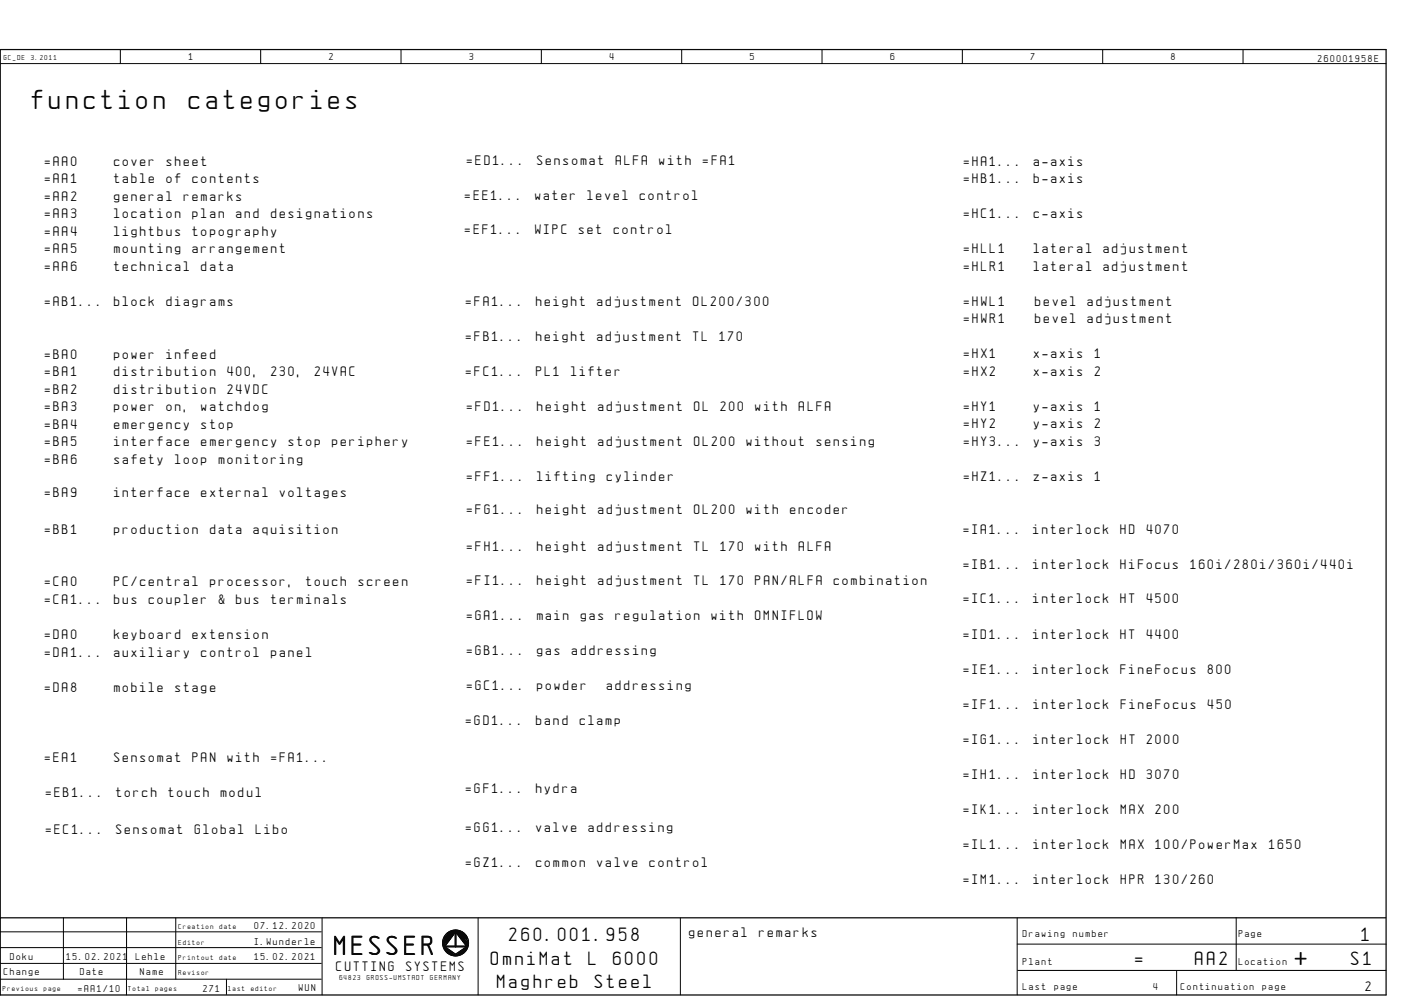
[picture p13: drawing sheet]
<svg xmlns="http://www.w3.org/2000/svg" width="399mm" height="286mm" viewBox="0 0 399 286" stroke-linecap="round" stroke-linejoin="round" font-family="sans-serif">
<defs><g id="words">
<g font-size="6.2">
<text x="9.1" y="31">function</text>
<text x="53.8" y="31">categories</text>
<text x="95.4" y="272.3">MESSER</text>
<text x="369.1" y="275.1">+</text>
</g>
<g font-size="4.4">
<text x="145.1" y="268.4">260.001.958</text>
<text x="388.1" y="268.1">1</text>
<text x="139.9" y="275">OmniMat</text>
<text x="167.8" y="275">L</text>
<text x="174.7" y="275">6000</text>
<text x="323.6" y="275.1">=</text>
<text x="340.6" y="275.1">AA2</text>
<text x="385.1" y="275.1">S1</text>
<text x="141.7" y="281.5">Maghreb</text>
<text x="169.5" y="281.5">Steel</text>
</g>
<g font-size="3.1">
<text x="12.8" y="47.2">=AA0</text>
<text x="32.5" y="47.2">cover</text>
<text x="47.4" y="47.2">sheet</text>
<text x="133.1" y="47.1">=ED1...</text>
<text x="153.1" y="47.1">Sensomat</text>
<text x="175.5" y="47.1">ALFA</text>
<text x="187.9" y="47.1">with</text>
<text x="200.4" y="47.1">=FA1</text>
<text x="274.7" y="47.3">=HA1...</text>
<text x="294.6" y="47.3">a-axis</text>
<text x="12.8" y="52.2">=AA1</text>
<text x="32.5" y="52.2">table</text>
<text x="47.4" y="52.2">of</text>
<text x="54.9" y="52.2">contents</text>
<text x="274.7" y="52.2">=HB1...</text>
<text x="294.6" y="52.2">b-axis</text>
<text x="12.8" y="57.2">=AA2</text>
<text x="32.5" y="57.2">general</text>
<text x="52.4" y="57.2">remarks</text>
<text x="132.5" y="57.1">=EE1...</text>
<text x="152.6" y="57.1">water</text>
<text x="167.5" y="57.1">level</text>
<text x="182.4" y="57.1">control</text>
<text x="12.8" y="62.2">=AA3</text>
<text x="32.5" y="62.2">location</text>
<text x="54.9" y="62.2">plan</text>
<text x="67.3" y="62.2">and</text>
<text x="77.3" y="62.2">designations</text>
<text x="274.7" y="62.2">=HC1...</text>
<text x="294.6" y="62.2">c-axis</text>
<text x="12.8" y="67.2">=AA4</text>
<text x="32.5" y="67.2">lightbus</text>
<text x="54.9" y="67.2">topography</text>
<text x="132.5" y="66.6">=EF1...</text>
<text x="152.6" y="66.6">WIPC</text>
<text x="165" y="66.6">set</text>
<text x="174.9" y="66.6">control</text>
<text x="12.8" y="72.2">=AA5</text>
<text x="12.8" y="77.2">=AA6</text>
<text x="32.5" y="72.2">mounting</text>
<text x="32.5" y="77.2">technical</text>
<text x="54.9" y="72.2">arrangement</text>
<text x="57.4" y="77.2">data</text>
<text x="274.7" y="72.1">=HLL1</text>
<text x="274.7" y="77.1">=HLR1</text>
<text x="294.6" y="72.1">lateral</text>
<text x="294.6" y="77.1">lateral</text>
<text x="314.5" y="72.1">adjustment</text>
<text x="314.5" y="77.1">adjustment</text>
<text x="12.8" y="87.2">=AB1...</text>
<text x="32.5" y="87.2">block</text>
<text x="47.4" y="87.2">diagrams</text>
<text x="132.8" y="87.3">=FA1...</text>
<text x="152.8" y="87.3">height</text>
<text x="170.2" y="87.3">adjustment</text>
<text x="197.6" y="87.3">OL200/300</text>
<text x="274.7" y="87.1">=HWL1</text>
<text x="295.1" y="87.1">bevel</text>
<text x="310" y="87.1">adjustment</text>
<text x="274.7" y="92.1">=HWR1</text>
<text x="295.1" y="92.1">bevel</text>
<text x="310" y="92.1">adjustment</text>
<text x="132.8" y="97.3">=FB1...</text>
<text x="152.8" y="97.3">height</text>
<text x="170.2" y="97.3">adjustment</text>
<text x="197.6" y="97.3">TL</text>
<text x="205.1" y="97.3">170</text>
<text x="12.8" y="102.2">=BA0</text>
<text x="12.8" y="107.2">=BA1</text>
<text x="32.5" y="102.2">power</text>
<text x="32.5" y="107.2">distribution</text>
<text x="47.4" y="102.2">infeed</text>
<text x="64.8" y="107.2">400,</text>
<text x="77.3" y="107.2">230,</text>
<text x="89.7" y="107.2">24VAC</text>
<text x="132.8" y="107.1">=FC1...</text>
<text x="152.8" y="107.1">PL1</text>
<text x="162.8" y="107.1">lifter</text>
<text x="274.7" y="102.1">=HX1</text>
<text x="274.7" y="107.1">=HX2</text>
<text x="294.6" y="102.1">x-axis</text>
<text x="294.6" y="107.1">x-axis</text>
<text x="312" y="102.1">1</text>
<text x="312" y="107.1">2</text>
<text x="12.8" y="112.2">=BA2</text>
<text x="32.5" y="112.2">distribution</text>
<text x="64.8" y="112.2">24VDC</text>
<text x="12.8" y="117.2">=BA3</text>
<text x="32.5" y="117.2">power</text>
<text x="47.4" y="117.2">on,</text>
<text x="57.4" y="117.2">watchdog</text>
<text x="133.1" y="117.1">=FD1...</text>
<text x="153.1" y="117.1">height</text>
<text x="170.5" y="117.1">adjustment</text>
<text x="197.9" y="117.1">OL</text>
<text x="205.3" y="117.1">200</text>
<text x="215.3" y="117.1">with</text>
<text x="227.7" y="117.1">ALFA</text>
<text x="274.7" y="117.1">=HY1</text>
<text x="294.6" y="117.1">y-axis</text>
<text x="312" y="117.1">1</text>
<text x="12.8" y="122.2">=BA4</text>
<text x="32.5" y="122.2">emergency</text>
<text x="57.4" y="122.2">stop</text>
<text x="274.7" y="122.1">=HY2</text>
<text x="294.6" y="122.1">y-axis</text>
<text x="312" y="122.1">2</text>
<text x="12.8" y="127.2">=BA5</text>
<text x="32.5" y="127.2">interface</text>
<text x="57.4" y="127.2">emergency</text>
<text x="82.3" y="127.2">stop</text>
<text x="94.7" y="127.2">periphery</text>
<text x="133.1" y="127.1">=FE1...</text>
<text x="153.1" y="127.1">height</text>
<text x="170.5" y="127.1">adjustment</text>
<text x="197.9" y="127.1">OL200</text>
<text x="212.8" y="127.1">without</text>
<text x="232.7" y="127.1">sensing</text>
<text x="274.7" y="127.1">=HY3...</text>
<text x="294.6" y="127.1">y-axis</text>
<text x="312" y="127.1">3</text>
<text x="12.8" y="132.2">=BA6</text>
<text x="32.5" y="132.2">safety</text>
<text x="49.9" y="132.2">loop</text>
<text x="62.4" y="132.2">monitoring</text>
<text x="133.1" y="137.1">=FF1...</text>
<text x="153.1" y="137.1">lifting</text>
<text x="173" y="137.1">cylinder</text>
<text x="274.7" y="137.1">=HZ1...</text>
<text x="294.6" y="137.1">z-axis</text>
<text x="312" y="137.1">1</text>
<text x="12.8" y="141.7">=BA9</text>
<text x="32.5" y="141.7">interface</text>
<text x="57.4" y="141.7">external</text>
<text x="79.8" y="141.7">voltages</text>
<text x="133.1" y="146.6">=FG1...</text>
<text x="153.1" y="146.6">height</text>
<text x="170.5" y="146.6">adjustment</text>
<text x="197.9" y="146.6">OL200</text>
<text x="212.8" y="146.6">with</text>
<text x="225.2" y="146.6">encoder</text>
<text x="12.8" y="152.1">=BB1</text>
<text x="32.5" y="152.1">production</text>
<text x="59.9" y="152.1">data</text>
<text x="72.3" y="152.1">aquisition</text>
<text x="274.6" y="152.3">=IA1...</text>
<text x="294.5" y="152.3">interlock</text>
<text x="319.4" y="152.3">HD</text>
<text x="326.9" y="152.3">4070</text>
<text x="133.1" y="157.1">=FH1...</text>
<text x="153.1" y="157.1">height</text>
<text x="170.5" y="157.1">adjustment</text>
<text x="197.9" y="157.1">TL</text>
<text x="205.3" y="157.1">170</text>
<text x="215.3" y="157.1">with</text>
<text x="227.7" y="157.1">ALFA</text>
<text x="12.8" y="167.1">=CA0</text>
<text x="32.5" y="167.1">PC/central</text>
<text x="59.9" y="167.1">processor,</text>
<text x="87.2" y="167.1">touch</text>
<text x="102.2" y="167.1">screen</text>
<text x="133.1" y="166.6">=FI1...</text>
<text x="153.1" y="166.6">height</text>
<text x="170.5" y="166.6">adjustment</text>
<text x="197.9" y="166.6">TL</text>
<text x="205.3" y="166.6">170</text>
<text x="215.3" y="166.6">PAN/ALFA</text>
<text x="237.7" y="166.6">combination</text>
<text x="274.6" y="162.3">=IB1...</text>
<text x="294.5" y="162.3">interlock</text>
<text x="319.4" y="162.3">HiFocus</text>
<text x="339.3" y="162.3">160i/280i/360i/440i</text>
<text x="12.8" y="172.1">=CA1...</text>
<text x="32.5" y="172.1">bus</text>
<text x="42.5" y="172.1">coupler</text>
<text x="62.4" y="172.1">&amp;</text>
<text x="67.3" y="172.1">bus</text>
<text x="77.3" y="172.1">terminals</text>
<text x="274.6" y="172">=IC1...</text>
<text x="294.5" y="172">interlock</text>
<text x="319.4" y="172">HT</text>
<text x="326.9" y="172">4500</text>
<text x="133" y="176.6">=GA1...</text>
<text x="153.1" y="176.6">main</text>
<text x="165.5" y="176.6">gas</text>
<text x="175.5" y="176.6">regulation</text>
<text x="202.8" y="176.6">with</text>
<text x="215.3" y="176.6">OMNIFLOW</text>
<text x="12.8" y="182.1">=DA0</text>
<text x="32.5" y="182.1">keyboard</text>
<text x="54.9" y="182.1">extension</text>
<text x="274.6" y="182.3">=ID1...</text>
<text x="294.5" y="182.3">interlock</text>
<text x="319.4" y="182.3">HT</text>
<text x="326.9" y="182.3">4400</text>
<text x="12.8" y="187.2">=DA1...</text>
<text x="32.5" y="187.2">auxiliary</text>
<text x="57.4" y="187.2">control</text>
<text x="77.3" y="187.2">panel</text>
<text x="133" y="186.6">=GB1...</text>
<text x="153.1" y="186.6">gas</text>
<text x="163" y="186.6">addressing</text>
<text x="12.8" y="197.1">=DA8</text>
<text x="32.5" y="197.1">mobile</text>
<text x="49.9" y="197.1">stage</text>
<text x="133" y="196.6">=GC1...</text>
<text x="153.1" y="196.6">powder</text>
<text x="173" y="196.6">addressing</text>
<text x="274.6" y="192">=IE1...</text>
<text x="294.5" y="192">interlock</text>
<text x="319.4" y="192">FineFocus</text>
<text x="344.3" y="192">800</text>
<text x="274.6" y="202.2">=IF1...</text>
<text x="294.6" y="202.2">interlock</text>
<text x="319.4" y="202.2">FineFocus</text>
<text x="344.3" y="202.2">450</text>
<text x="132.8" y="206.6">=GD1...</text>
<text x="152.8" y="206.6">band</text>
<text x="165.3" y="206.6">clamp</text>
<text x="274.6" y="212.2">=IG1...</text>
<text x="294.6" y="212.2">interlock</text>
<text x="319.4" y="212.2">HT</text>
<text x="326.9" y="212.2">2000</text>
<text x="12.8" y="217.1">=EA1</text>
<text x="32.5" y="217.1">Sensomat</text>
<text x="54.9" y="217.1">PAN</text>
<text x="64.8" y="217.1">with</text>
<text x="77.3" y="217.1">=FA1...</text>
<text x="13.1" y="227.1">=EB1...</text>
<text x="33.1" y="227.1">torch</text>
<text x="48" y="227.1">touch</text>
<text x="63" y="227.1">modul</text>
<text x="132.8" y="226.1">=GF1...</text>
<text x="152.8" y="226.1">hydra</text>
<text x="274.6" y="222.2">=IH1...</text>
<text x="294.6" y="222.2">interlock</text>
<text x="319.4" y="222.2">HD</text>
<text x="326.9" y="222.2">3070</text>
<text x="274.6" y="232.2">=IK1...</text>
<text x="294.6" y="232.2">interlock</text>
<text x="319.4" y="232.2">MAX</text>
<text x="329.4" y="232.2">200</text>
<text x="13.1" y="237.6">=EC1...</text>
<text x="33.1" y="237.6">Sensomat</text>
<text x="55.5" y="237.6">Global</text>
<text x="72.9" y="237.6">Libo</text>
<text x="132.8" y="237.1">=GG1...</text>
<text x="152.8" y="237.1">valve</text>
<text x="167.8" y="237.1">addressing</text>
<text x="274.6" y="242.1">=IL1...</text>
<text x="294.6" y="242.1">interlock</text>
<text x="319.4" y="242.1">MAX</text>
<text x="329.4" y="242.1">100/PowerMax</text>
<text x="361.7" y="242.1">1650</text>
<text x="132.8" y="247.1">=GZ1...</text>
<text x="152.8" y="247.1">common</text>
<text x="170.2" y="247.1">valve</text>
<text x="185.2" y="247.1">control</text>
<text x="274.6" y="252">=IM1...</text>
<text x="294.6" y="252">interlock</text>
<text x="319.4" y="252">HPR</text>
<text x="329.4" y="252">130/260</text>
<text x="196.5" y="267.1">general</text>
<text x="216.4" y="267.1">remarks</text>
<text x="95.9" y="276.8">CUTTING</text>
<text x="115.8" y="276.8">SYSTEMS</text>
<text x="389.2" y="282.4">2</text>
</g>
<g font-size="2.3">
<text x="53.8" y="17.1">1</text>
<text x="93.8" y="17.1">2</text>
<text x="133.8" y="17.1">3</text>
<text x="173.8" y="17.1">4</text>
<text x="213.8" y="17.1">5</text>
<text x="253.8" y="17.1">6</text>
<text x="293.8" y="17.1">7</text>
<text x="333.8" y="17.1">8</text>
<text x="375.6" y="17.6">260001958E</text>
<text x="72.5" y="264.8">07.12.2020</text>
<text x="72.5" y="269.3">I.Wunderle</text>
<text x="291.6" y="267.1">Drawing</text>
<text x="305.9" y="267.1">number</text>
<text x="353.1" y="267.1">Page</text>
<text x="2.9" y="273.6">Doku</text>
<text x="19" y="273.6">15.02.2021</text>
<text x="38.7" y="273.6">Lehle</text>
<text x="72.5" y="273.8">15.02.2021</text>
<text x="291.6" y="275.1">Plant</text>
<text x="353.1" y="275.1">Location</text>
<text x="1.1" y="277.9">Change</text>
<text x="22.8" y="277.9">Date</text>
<text x="40" y="277.9">Name</text>
<text x="22.3" y="282.7">=AA1/10</text>
<text x="57.9" y="282.8">271</text>
<text x="85.2" y="282.6">WUN</text>
<text x="291.6" y="282.1">Last</text>
<text x="300.5" y="282.1">page</text>
<text x="328.8" y="282.1">4</text>
<text x="336.6" y="282.1">Continuation</text>
<text x="359.9" y="282.1">page</text>
</g>
<g font-size="1.6">
<text x="1.1" y="17.1">GC_DE</text>
<text x="8.8" y="17.1">3.2011</text>
<text x="50.9" y="264.8">Creation</text>
<text x="50.9" y="269.3">Editor</text>
<text x="62.6" y="264.8">date</text>
<text x="50.9" y="273.8">Printout</text>
<text x="62.6" y="273.8">date</text>
<text x="50.9" y="278.1">Revisor</text>
<text x="96.8" y="279.5">64823</text>
<text x="104.5" y="279.5">GROSS-UMSTADT</text>
<text x="122.6" y="279.5">GERMANY</text>
<text x=".8" y="282.4">Previous</text>
<text x="12.5" y="282.4">page</text>
<text x="36.6" y="282.3">Total</text>
<text x="44.3" y="282.3">pages</text>
<text x="65.1" y="282.4">last</text>
<text x="71.5" y="282.4">editor</text>
</g>
</g></defs>
<g fill="none" stroke="#000" stroke-width=".29">
<path d="M.1 18.1h395M34.3 14.1v4M74.3 14.1v4M114.3 14.1v4M154.3 14.1v4M194.3 14.1v4M234.3 14.1v4M274.3 14.1v4M314.3 14.1v4M354.3 14.1v4M.1 265.6h91.5M.1 270.1h91.5"/>
<path d="M.1 274.6h91.5M.1 279.1h91.5M18.1 261.6v17.5M36.1 261.6v22M50.1 261.7v17.4M64.6 279.1v4.4M91.8 261.7v21.9M126.5 270h.1M126.5 270l3.4 2.4M126.7 270.4l2.8 1.9M127 270.8l1.7 1.2M127.2 271.2l1.3 .9 1.4 .3"/>
<path d="M128.6 265.5l-2.2 2.8M129 265.4l-2.6 3.3M129.3 265.3l-2.9 3.9M129.6 265.3l.8 .2M129.8 265.8h.2l2.9 3.9v.2l-3 2.1-3.1-2.1zM129.9 265.2l1.9 .6 1.2 1.5M132.7 269.9h.1M132.7 271.1l-1.4 1-1.4 .3M132.7 270.8l-1.7 1.2M133 267.7l-1.5-1.8-.5-.3 2.3 2.6v.6l-2.6-3.3h-.5l3 3.7M133.3 269.6l-3.4-4.2-3.4 4.4M133.3 270l-3.4 2.4"/>
<path d="M133.3 268.8v.7l-.4 1-2.5 1.7M136.3 261.7v21.9M193.9 261.7v21.9M289.9 269.1h105.2M289.9 261.7v21.9M290.1 276.6h105M335.4 276.6v7M352.4 261.6v15"/>
<circle cx="129.8" cy="268.8" r="3.7"/>
</g>
<path d="M.1 14.1h395v269.5h-395zM.1 261.6h394.9M127.9 265.8l-1.4 1.8M129.6 265.3l-3.2 4.2" fill="none" stroke="#000" stroke-width=".35"/>
<path d="M129.8 266h.1v3.9h-.1zM127.1 269.7h5.6v.2h-5.6z" fill="#000" stroke="#000" stroke-width=".29"/>
<path d="M130.7 265.8l2.5 3.2" fill="none" stroke="#000" stroke-width=".5"/>
<use href="#words"/>
</svg>
